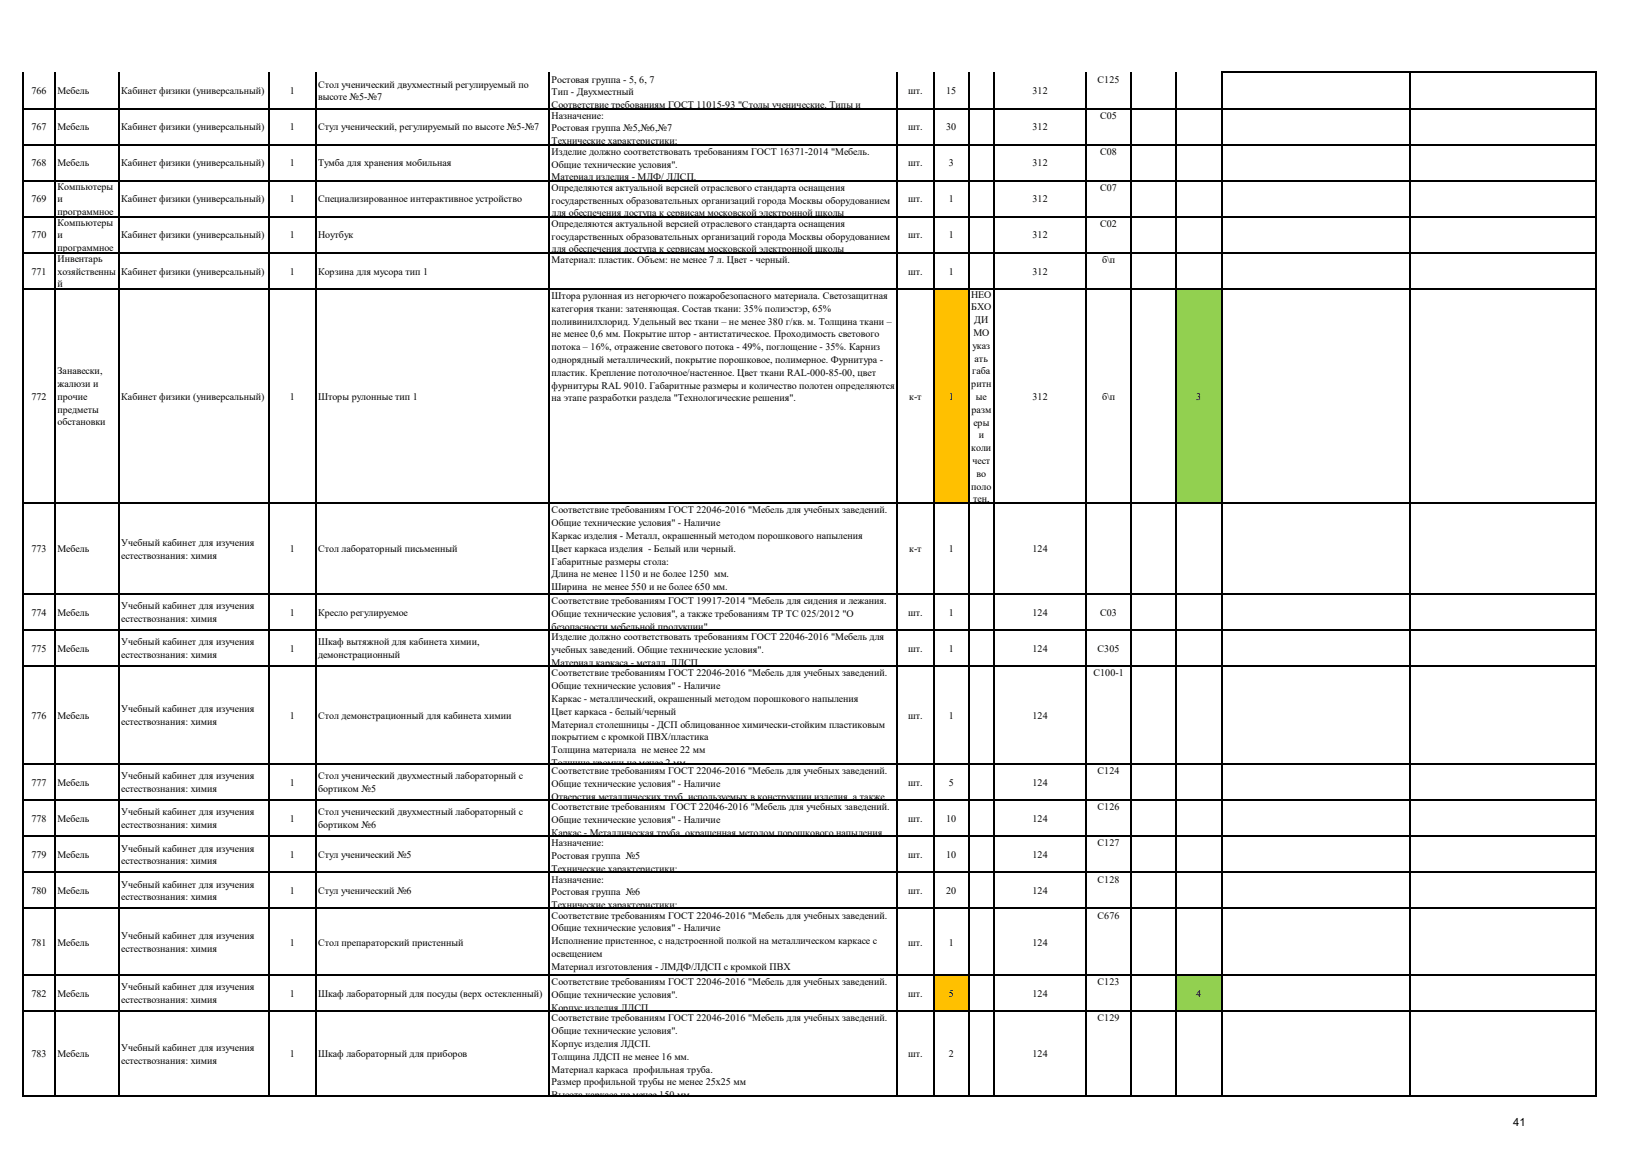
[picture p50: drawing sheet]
<svg xmlns="http://www.w3.org/2000/svg" width="297mm" height="210mm" viewBox="0 0 297 210" stroke-linecap="round" stroke-linejoin="round" font-family="sans-serif">
<defs><g id="words">
<text font-size="2" x="275.4" y="205">41</text>
<g font-size="1.8">
<text x="5.7" y="17.1">766</text>
<text x="10.5" y="17.1">Мебель</text>
<text x="22.1" y="17.1">Кабинет физики (универсальный)</text>
<text x="52.8" y="17.1">1</text>
<text x="57.9" y="16">Стол ученический двухместный регулируемый по</text>
<text x="100.4" y="15">Ростовая группа - 5, 6, 7</text>
<text x="100.4" y="17.4">Тип - Двухместный</text>
<text x="165.3" y="17.1">шт.</text>
<text x="172.2" y="17.1">15</text>
<text x="187.9" y="17.1">312</text>
<text x="199.8" y="15">С125</text>
<text x="5.7" y="23.7">767</text>
<text x="10.5" y="23.7">Мебель</text>
<text x="22.1" y="23.7">Кабинет физики (универсальный)</text>
<text x="52.8" y="23.7">1</text>
<text x="57.9" y="18.3">высоте №5-№7</text>
<text x="57.9" y="23.7">Стул ученический, регулируемый по высоте №5-№7</text>
<text x="100.4" y="19.7">Соответствие требованиям ГОСТ 11015-93 &quot;Столы ученические. Типы и</text>
<text x="100.4" y="21.6">Назначение:</text>
<text x="100.4" y="23.9">Ростовая группа №5,№6,№7</text>
<text x="165.3" y="23.7">шт.</text>
<text x="172.2" y="23.7">30</text>
<text x="187.9" y="23.7">312</text>
<text x="200.2" y="21.6">С05</text>
<text x="100.4" y="26.3">Технические характеристики:</text>
<text x="100.4" y="28.2">Изделие должно соответствовать требованиям ГОСТ 16371-2014 &quot;Мебель.</text>
<text x="200.2" y="28.2">С08</text>
<text x="5.7" y="30.3">768</text>
<text x="10.5" y="30.3">Мебель</text>
<text x="10.5" y="34.5">Компьютеры</text>
<text x="22.1" y="30.3">Кабинет физики (универсальный)</text>
<text x="52.8" y="30.3">1</text>
<text x="57.9" y="30.3">Тумба для хранения мобильная</text>
<text x="100.4" y="30.5">Общие технические условия&quot;.</text>
<text x="100.4" y="32.8">Материал изделия - МДФ/ ЛДСП.</text>
<text x="100.4" y="34.7">Определяются актуальной версией отраслевого стандарта оснащения</text>
<text x="165.3" y="30.3">шт.</text>
<text x="172.7" y="30.3">3</text>
<text x="187.9" y="30.3">312</text>
<text x="200.2" y="34.7">С07</text>
<text x="5.7" y="36.8">769</text>
<text x="10.5" y="36.8">и</text>
<text x="10.5" y="39.2">программное</text>
<text x="10.5" y="41.1">Компьютеры</text>
<text x="22.1" y="36.8">Кабинет физики (универсальный)</text>
<text x="52.8" y="36.8">1</text>
<text x="57.9" y="36.8">Специализированное интерактивное устройство</text>
<text x="100.4" y="37">государственных образовательных организаций города Москвы оборудованием</text>
<text x="100.4" y="39.4">для обеспечения доступа к сервисам московской электронной школы</text>
<text x="100.4" y="41.3">Определяются актуальной версией отраслевого стандарта оснащения</text>
<text x="165.3" y="36.8">шт.</text>
<text x="172.7" y="36.8">1</text>
<text x="187.9" y="36.8">312</text>
<text x="200.2" y="41.3">С02</text>
<text x="5.7" y="43.4">770</text>
<text x="10.5" y="43.4">и</text>
<text x="10.5" y="45.7">программное</text>
<text x="10.5" y="47.6">Инвентарь</text>
<text x="22.1" y="43.4">Кабинет физики (универсальный)</text>
<text x="52.8" y="43.4">1</text>
<text x="57.9" y="43.4">Ноутбук</text>
<text x="100.4" y="43.6">государственных образовательных организаций города Москвы оборудованием</text>
<text x="100.4" y="45.9">для обеспечения доступа к сервисам московской электронной школы</text>
<text x="100.4" y="47.8">Материал: пластик. Объем: не менее 7 л. Цвет - черный.</text>
<text x="165.3" y="43.4">шт.</text>
<text x="172.7" y="43.4">1</text>
<text x="187.9" y="43.4">312</text>
<text x="200.6" y="47.8">б\п</text>
<text x="5.7" y="50">771</text>
<text x="10.5" y="50">хозяйственны</text>
<text x="10.5" y="52.3">й</text>
<text x="22.1" y="50">Кабинет физики (универсальный)</text>
<text x="52.8" y="50">1</text>
<text x="57.9" y="50">Корзина для мусора тип 1</text>
<text x="165.3" y="50">шт.</text>
<text x="172.7" y="50">1</text>
<text x="187.9" y="50">312</text>
<text x="100.4" y="54.4">Штора рулонная из негорючего пожаробезопасного материала. Светозащитная</text>
<text x="100.4" y="56.7">категория ткани: затеняющая. Состав ткани: 35% полиэстэр, 65%</text>
<text x="100.4" y="59.1">поливинилхлорид. Удельный вес ткани – не менее 380 г/кв. м. Толщина ткани –</text>
<text x="176.7" y="54.2">НЕО</text>
<text x="176.8" y="56.5">БХО</text>
<text x="177.3" y="58.8">ДИ</text>
<text x="100.4" y="61.4">не менее 0,6 мм. Покрытие штор - антистатическое. Проходимость светового</text>
<text x="100.4" y="63.7">потока – 16%, отражение светового потока - 49%, поглощение - 35%. Карниз</text>
<text x="177" y="63.5">указ</text>
<text x="177.1" y="61.1">МО</text>
<text x="177.4" y="65.8">ать</text>
<text x="10.5" y="68.1">Занавески,</text>
<text x="10.5" y="70.4">жалюзи и</text>
<text x="100.4" y="66">однорядный металлический, покрытие порошковое, полимерное. Фурнитура -</text>
<text x="100.4" y="68.4">пластик. Крепление потолочное/настенное. Цвет ткани RAL-000-85-00, цвет</text>
<text x="100.4" y="70.7">фурнитуры RAL 9010. Габаритные размеры и количество полотен определяются</text>
<text x="176.8" y="70.5">ритн</text>
<text x="176.9" y="68.1">габа</text>
<text x="5.7" y="72.7">772</text>
<text x="10.5" y="72.7">прочие</text>
<text x="10.5" y="75.1">предметы</text>
<text x="10.5" y="77.4">обстановки</text>
<text x="22.1" y="72.7">Кабинет физики (универсальный)</text>
<text x="52.8" y="72.7">1</text>
<text x="57.9" y="72.7">Шторы рулонные тип 1</text>
<text x="100.4" y="73">на этапе разработки раздела &quot;Технологические решения&quot;.</text>
<text x="165.5" y="72.7">к-т</text>
<text x="172.7" y="72.7">1</text>
<text x="176.8" y="75.1">разм</text>
<text x="177.1" y="77.4">еры</text>
<text x="177.6" y="72.8">ые</text>
<text x="187.9" y="72.7">312</text>
<text x="200.6" y="72.7">б\п</text>
<text x="217.7" y="72.7">3</text>
<text x="176.8" y="82.1">коли</text>
<text x="178.1" y="79.8">и</text>
<text x="176.8" y="89.1">поло</text>
<text x="177" y="84.4">чест</text>
<text x="177.7" y="86.8">во</text>
<text x="100.4" y="93.4">Соответствие требованиям ГОСТ 22046-2016 &quot;Мебель для учебных заведений.</text>
<text x="100.4" y="95.8">Общие технические условия&quot; - Наличие</text>
<text x="177.1" y="91.4">тен,</text>
<text x="5.7" y="100.5">773</text>
<text x="10.5" y="100.5">Мебель</text>
<text x="22.1" y="99.4">Учебный кабинет для изучения</text>
<text x="22.1" y="101.7">естествознания: химия</text>
<text x="52.8" y="100.5">1</text>
<text x="57.9" y="100.5">Стол лабораторный письменный</text>
<text x="100.4" y="98.1">Каркас изделия - Металл, окрашенный методом порошкового напыления</text>
<text x="100.4" y="100.4">Цвет каркаса изделия - Белый или черный.</text>
<text x="165.5" y="100.5">к-т</text>
<text x="172.7" y="100.5">1</text>
<text x="187.9" y="100.5">124</text>
<text x="100.4" y="102.8">Габаритные размеры стола:</text>
<text x="100.4" y="105.1">Длина не менее 1150 и не более 1250 мм.</text>
<text x="100.4" y="107.4">Ширина не менее 550 и не более 650 мм.</text>
<text x="5.7" y="112.1">774</text>
<text x="10.5" y="112.1">Мебель</text>
<text x="22.1" y="110.9">Учебный кабинет для изучения</text>
<text x="22.1" y="113.2">естествознания: химия</text>
<text x="52.8" y="112.1">1</text>
<text x="57.9" y="112.1">Кресло регулируемое</text>
<text x="100.4" y="109.7">Высота не менее 700 и не более 800 мм.</text>
<text x="100.4" y="110">Cоответствие требованиям ГОСТ 19917-2014 &quot;Мебель для сидения и лежания.</text>
<text x="100.4" y="112.3">Общие технические условия&quot;, а также требованиям ТР ТС 025/2012 &quot;О</text>
<text x="165.3" y="112.1">шт.</text>
<text x="172.7" y="112.1">1</text>
<text x="187.9" y="112.1">124</text>
<text x="200.2" y="112.1">С03</text>
<text x="5.7" y="118.6">775</text>
<text x="10.5" y="118.6">Мебель</text>
<text x="22.1" y="117.5">Учебный кабинет для изучения</text>
<text x="22.1" y="119.8">естествознания: химия</text>
<text x="52.8" y="118.6">1</text>
<text x="57.9" y="117.5">Шкаф вытяжной для кабинета химии,</text>
<text x="57.9" y="119.8">демонстрационный</text>
<text x="100.4" y="114.6">безопасности мебельной продукции&quot;</text>
<text x="100.4" y="116.5">Изделие должно соответствовать требованиям ГОСТ 22046-2016 &quot;Мебель для</text>
<text x="100.4" y="118.9">учебных заведений. Общие технические условия&quot;.</text>
<text x="165.3" y="118.6">шт.</text>
<text x="172.7" y="118.6">1</text>
<text x="187.9" y="118.6">124</text>
<text x="199.8" y="118.6">С305</text>
<text x="100.4" y="121.2">Материал каркаса - металл, ЛДСП.</text>
<text x="100.4" y="123.1">Соответствие требованиям ГОСТ 22046-2016 &quot;Мебель для учебных заведений.</text>
<text x="100.4" y="125.4">Общие технические условия&quot; - Наличие</text>
<text x="199" y="123.1">C100-1</text>
<text x="5.7" y="130.8">776</text>
<text x="10.5" y="130.8">Мебель</text>
<text x="22.1" y="129.6">Учебный кабинет для изучения</text>
<text x="22.1" y="132">естествознания: химия</text>
<text x="52.8" y="130.8">1</text>
<text x="57.9" y="130.8">Стол демонстрационный для кабинета химии</text>
<text x="100.4" y="127.7">Каркас - металлический, окрашенный методом порошкового напыления</text>
<text x="100.4" y="130.1">Цвет каркаса - белый/черный</text>
<text x="165.3" y="130.8">шт.</text>
<text x="172.7" y="130.8">1</text>
<text x="187.9" y="130.8">124</text>
<text x="100.4" y="132.4">Материал столешницы - ДСП облицованное химически-стойким пластиковым</text>
<text x="100.4" y="134.7">покрытием с кромкой ПВХ/пластика</text>
<text x="100.4" y="137.1">Толщина материала не менее 22 мм</text>
<text x="5.7" y="143">777</text>
<text x="10.5" y="143">Мебель</text>
<text x="22.1" y="141.8">Учебный кабинет для изучения</text>
<text x="52.8" y="143">1</text>
<text x="57.9" y="141.8">Стол ученический двухместный лабораторный с</text>
<text x="100.4" y="139.4">Толщина кромки не менее 2 мм</text>
<text x="100.4" y="140.9">Соответствие требованиям ГОСТ 22046-2016 &quot;Мебель для учебных заведений.</text>
<text x="100.4" y="143.2">Общие технические условия&quot; - Наличие</text>
<text x="165.3" y="143">шт.</text>
<text x="172.7" y="143">5</text>
<text x="187.9" y="143">124</text>
<text x="199.8" y="140.9">С124</text>
<text x="5.7" y="149.6">778</text>
<text x="10.5" y="149.6">Мебель</text>
<text x="22.1" y="144.2">естествознания: химия</text>
<text x="22.1" y="148.4">Учебный кабинет для изучения</text>
<text x="52.8" y="149.6">1</text>
<text x="57.9" y="144.2">бортиком №5</text>
<text x="57.9" y="148.4">Стол ученический двухместный лабораторный с</text>
<text x="100.4" y="145.6">Отверстия металлических труб, используемых в конструкции изделия, а также</text>
<text x="100.4" y="147.5">Соответствие требованиям ГОСТ 22046-2016 &quot;Мебель для учебных заведений.</text>
<text x="100.4" y="149.8">Общие технические условия&quot; - Наличие</text>
<text x="165.3" y="149.6">шт.</text>
<text x="172.2" y="149.6">10</text>
<text x="187.9" y="149.6">124</text>
<text x="199.8" y="147.5">С126</text>
<text x="22.1" y="150.7">естествознания: химия</text>
<text x="22.1" y="155">Учебный кабинет для изучения</text>
<text x="57.9" y="150.7">бортиком №6</text>
<text x="100.4" y="152.1">Каркас - Металлическая труба, окрашенная методом порошкового напыления</text>
<text x="100.4" y="154">Назначение:</text>
<text x="199.8" y="154">С127</text>
<text x="5.7" y="156.2">779</text>
<text x="10.5" y="156.2">Мебель</text>
<text x="22.1" y="157.3">естествознания: химия</text>
<text x="22.1" y="161.5">Учебный кабинет для изучения</text>
<text x="52.8" y="156.2">1</text>
<text x="57.9" y="156.2">Стул ученический №5</text>
<text x="100.4" y="156.4">Ростовая группа №5</text>
<text x="100.4" y="158.7">Технические характеристики:</text>
<text x="100.4" y="160.6">Назначение:</text>
<text x="165.3" y="156.2">шт.</text>
<text x="172.2" y="156.2">10</text>
<text x="187.9" y="156.2">124</text>
<text x="199.8" y="160.6">С128</text>
<text x="5.7" y="162.7">780</text>
<text x="10.5" y="162.7">Мебель</text>
<text x="22.1" y="163.9">естествознания: химия</text>
<text x="52.8" y="162.7">1</text>
<text x="57.9" y="162.7">Стул ученический №6</text>
<text x="100.4" y="162.9">Ростовая группа №6</text>
<text x="100.4" y="165.3">Технические характеристики:</text>
<text x="100.4" y="167.2">Соответствие требованиям ГОСТ 22046-2016 &quot;Мебель для учебных заведений.</text>
<text x="165.3" y="162.7">шт.</text>
<text x="172.2" y="162.7">20</text>
<text x="187.9" y="162.7">124</text>
<text x="199.8" y="167.2">С676</text>
<text x="5.7" y="172.1">781</text>
<text x="10.5" y="172.1">Мебель</text>
<text x="22.1" y="170.9">Учебный кабинет для изучения</text>
<text x="22.1" y="173.2">естествознания: химия</text>
<text x="52.8" y="172.1">1</text>
<text x="57.9" y="172.1">Стол препараторский пристенный</text>
<text x="100.4" y="169.5">Общие технические условия&quot; - Наличие</text>
<text x="100.4" y="171.8">Исполнение пристенное, с надстроенной полкой на металлическом каркасе с</text>
<text x="165.3" y="172.1">шт.</text>
<text x="172.7" y="172.1">1</text>
<text x="187.9" y="172.1">124</text>
<text x="100.4" y="174.2">освещением</text>
<text x="100.4" y="176.5">Материал изготовления - ЛМДФ/ЛДСП с кромкой ПВХ</text>
<text x="100.4" y="178.8">Толщина материала не менее 18 мм</text>
<text x="100.4" y="179.3">Cоответствие требованиям ГОСТ 22046-2016 &quot;Мебель для учебных заведений.</text>
<text x="199.8" y="179.3">С123</text>
<text x="5.7" y="181.4">782</text>
<text x="10.5" y="181.4">Мебель</text>
<text x="22.1" y="180.2">Учебный кабинет для изучения</text>
<text x="22.1" y="182.6">естествознания: химия</text>
<text x="52.8" y="181.4">1</text>
<text x="57.9" y="181.4">Шкаф лабораторный для посуды (верх остекленный)</text>
<text x="100.4" y="181.6">Общие технические условия&quot;.</text>
<text x="100.4" y="184">Корпус изделия ЛДСП.</text>
<text x="100.4" y="185.9">Cоответствие требованиям ГОСТ 22046-2016 &quot;Мебель для учебных заведений.</text>
<text x="165.3" y="181.4">шт.</text>
<text x="172.7" y="181.4">5</text>
<text x="187.9" y="181.4">124</text>
<text x="199.8" y="185.9">С129</text>
<text x="217.7" y="181.4">4</text>
<text x="22.1" y="191.3">Учебный кабинет для изучения</text>
<text x="100.4" y="188.2">Общие технические условия&quot;.</text>
<text x="100.4" y="190.5">Корпус изделия ЛДСП.</text>
<text x="5.7" y="192.4">783</text>
<text x="10.5" y="192.4">Мебель</text>
<text x="22.1" y="193.6">естествознания: химия</text>
<text x="52.8" y="192.4">1</text>
<text x="57.9" y="192.4">Шкаф лабораторный для приборов</text>
<text x="100.4" y="192.9">Толщина ЛДСП не менее 16 мм.</text>
<text x="100.4" y="195.2">Материал каркаса профильная труба.</text>
<text x="100.4" y="197.5">Размер профильной трубы не менее 25х25 мм</text>
<text x="165.3" y="192.4">шт.</text>
<text x="172.7" y="192.4">2</text>
<text x="187.9" y="192.4">124</text>
<text x="100.4" y="199.8">Высота каркаса не менее 150 мм.</text>
</g>
</g></defs>
<path d="M169.9 52.5h6.4v39.1h-6.4z" fill-rule="evenodd" fill="#ffc000"/>
<path d="M214 52.5h8.3v39.1h-8.3z" fill-rule="evenodd" fill="#92d050"/>
<path d="M169.9 177.5h6.4v6.6h-6.4z" fill-rule="evenodd" fill="#ffc000"/>
<path d="M214 177.5h8.3v6.6h-8.3z" fill-rule="evenodd" fill="#92d050"/>
<g fill="none" stroke="#000" stroke-width=".21">
<path d="M4.2 13.2v186.4M4.3 19.7h286.3M10.1 13.2v186.4M21.7 13.2v186.4M48.9 13.2v186.4M57.5 13.2v186.4M100 13.2v186.4M163.3 13.2v186.4M169.9 13.2v186.4M176.3 13.2v186.4M180.9 13.2v186.4M197.7 13.2v186.4"/>
<path d="M205.8 13.2v186.4M214 13.2v186.4M222.3 13.1v186.5M222.4 13.2h68.2M256.6 13.3v186.3M290.5 13.3v186.3M4.3 26.3h286.3M4.3 32.9h286.3M4.3 39.4h286.3M4.3 46h286.3M4.3 52.6h286.3M4.3 91.6h286.3"/>
<path d="M4.3 108.1h286.3M4.3 114.7h286.3M4.3 121.2h286.3M4.3 139.1h286.3M4.3 145.6h286.3M4.3 152.2h286.3M4.3 158.8h286.3M4.3 165.3h286.3M4.3 177.5h286.3M4.3 184h286.3M4.3 199.5h286.3"/>
</g>
<use href="#words"/>
</svg>
